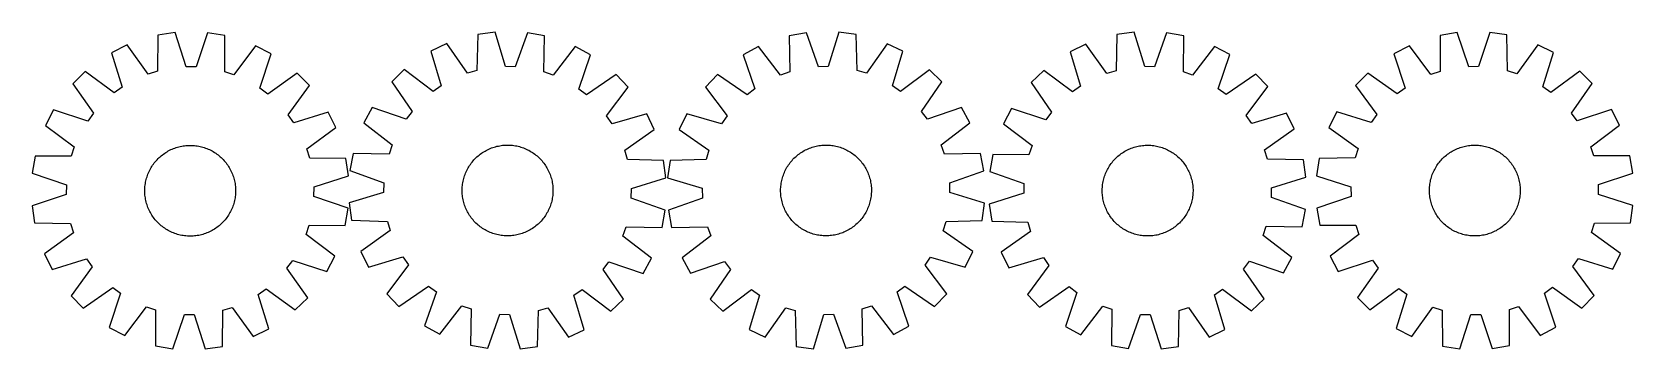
# Model space of a CAD drawing. Header units: millimetres. Extents: x 7 to 1417, y 7 to 286.
import ezdxf

# ---------------------------------------------------------------- set-up
doc = ezdxf.new("R2010")
doc.units = ezdxf.units.MM
doc.layers.add('CUT', color=7, linetype='CONTINUOUS', true_color=0x000000)

msp = doc.modelspace()

# ---------------------------------------------------------------- linework, layer by layer
at = {"layer": 'CUT'}
for p, q in [((117.549877, 282.979959), (117.126542, 251.218417)), ((132.764835, 285.268101), (117.549877, 282.979959)), ((142.511258, 255.035966), (132.764835, 285.268101)), ((161.302813, 285.0452), (151.08534, 254.968997)), ((176.480173, 282.519672), (161.302813, 285.0452)), ((176.407328, 250.755393), (176.480173, 282.519672)), ((399.317039, 283.655524), (398.40555, 251.904241)), ((414.565371, 285.709528), (399.317039, 283.655524)), ((423.845947, 255.331154), (414.565371, 285.709528)), ((443.09655, 285.047999), (432.417987, 255.132401)), ((458.233298, 282.28948), (443.09655, 285.047999)), ((457.672216, 250.530073), (458.233298, 282.28948)), ((688.88394, 285.071337), (673.744367, 282.328367)), ((673.744367, 282.328367), (674.272826, 250.568401)), ((699.53177, 255.144785), (688.88394, 285.071337)), ((717.415784, 285.703559), (708.104009, 255.334733)), ((732.661998, 283.633893), (717.415784, 285.703559)), ((733.540872, 251.881691), (732.661998, 283.633893)), ((962.547058, 283.387086), (961.81601, 251.631136)), ((977.783471, 285.527706), (962.547058, 283.387086)), ((987.236523, 255.202559), (977.783471, 285.527706)), ((1006.317949, 285.028316), (995.809554, 255.05252)), ((1021.470127, 282.355856), (1006.317949, 285.028316)), ((1021.089528, 250.593774), (1021.470127, 282.355856)), ((1262.487262, 285.199624), (1247.311323, 282.665574)), ((1247.311323, 282.665574), (1247.402006, 250.90134)), ((1272.721623, 255.129164), (1262.487262, 285.199624)), ((1291.02511, 285.438552), (1281.295667, 255.200948)), ((1306.24135, 283.158954), (1291.02511, 285.438552)), ((1306.682523, 251.397655), (1306.24135, 283.158954)), ((90.339768, 274.37323), (76.576558, 267.495397)), ((108.95141, 248.632571), (90.339768, 274.37323)), ((203.552521, 273.488961), (184.54107, 248.042164)), ((217.206617, 266.396979), (203.552521, 273.488961)), ((371.977851, 275.468056), (358.110549, 268.802588)), ((358.110549, 268.802588), (367.055357, 238.323658)), ((390.191638, 249.44436), (371.977851, 275.468056)), ((485.163638, 272.843709), (465.763292, 247.692142)), ((498.707111, 265.54269), (485.163638, 272.843709)), ((646.804339, 272.910263), (633.253374, 265.623159)), ((666.178839, 247.738782), (646.804339, 272.910263)), ((759.992761, 275.418347), (741.752254, 249.413374)), ((773.85321, 268.738639), (759.992761, 275.418347)), ((764.877099, 238.268913), (773.85321, 268.738639)), ((935.254837, 275.044395), (921.425634, 268.300234)), ((921.425634, 268.300234), (930.543495, 237.872625)), ((953.616209, 249.12462), (935.254837, 275.044395)), ((1048.453709, 273.06327), (1029.1966, 247.801866)), ((1062.038451, 265.839329), (1048.453709, 273.06327)), ((1220.24405, 273.61966), (1206.593939, 266.520011)), ((1239.269789, 248.183544), (1220.24405, 273.61966)), ((1333.456289, 274.567509), (1314.859105, 248.816402)), ((1347.223359, 267.697405), (1333.456289, 274.567509)), ((76.576558, 267.495397), (85.988798, 237.157558)), ((151.08534, 254.968997), (142.511258, 255.035966)), ((207.321636, 236.209864), (217.206617, 266.396979)), ((432.417987, 255.132401), (423.845947, 255.331154)), ((488.359294, 235.511082), (498.707111, 265.54269)), ((633.253374, 265.623159), (643.570337, 235.580939)), ((708.104009, 255.334733), (699.53177, 255.144785)), ((995.809554, 255.05252), (987.236523, 255.202559)), ((1051.861456, 235.749405), (1062.038451, 265.839329)), ((1206.593939, 266.520011), (1216.495871, 236.338453)), ((1281.295667, 255.200948), (1272.721623, 255.129164)), ((1337.828158, 237.354285), (1347.223359, 267.697405)), ((53.357831, 250.901526), (42.393608, 240.107252)), ((42.393608, 240.107252), (60.720088, 214.162794)), ((79.012856, 232.172018), (53.357831, 250.901526)), ((117.126542, 251.218417), (108.95141, 248.632571)), ((184.54107, 248.042164), (176.407328, 250.755393)), ((240.163308, 249.442446), (214.21885, 231.115966)), ((250.957582, 238.478223), (240.163308, 249.442446)), ((334.639503, 252.56757), (323.510657, 241.943101)), ((323.510657, 241.943101), (341.436183, 215.720014)), ((360.003607, 233.445934), (334.639503, 252.56757)), ((398.40555, 251.904241), (390.191638, 249.44436)), ((465.763292, 247.692142), (457.672216, 250.530073)), ((521.400483, 248.237295), (495.177396, 230.311769)), ((532.024952, 237.108449), (521.400483, 248.237295)), ((610.542238, 248.341084), (599.906343, 237.223157)), ((636.746898, 230.388632), (610.542238, 248.341084)), ((674.272826, 250.568401), (666.178839, 247.738782)), ((741.752254, 249.413374), (733.540872, 251.881691)), ((797.307568, 252.47952), (771.923835, 233.383948)), ((790.473042, 215.638965), (808.425494, 241.843625)), ((808.425494, 241.843625), (797.307568, 252.47952)), ((898.047223, 251.932103), (886.978931, 241.244566)), ((886.978931, 241.244566), (905.053179, 215.123764)), ((923.519577, 232.954908), (898.047223, 251.932103)), ((961.81601, 251.631136), (953.616209, 249.12462)), ((1029.1966, 247.801866), (1021.089528, 250.593774)), ((1084.829794, 248.663169), (1058.708993, 230.58892)), ((1095.517332, 237.594876), (1084.829794, 248.663169)), ((1183.646773, 249.552589), (1172.858658, 238.582306)), ((1209.601519, 231.240682), (1183.646773, 249.552589)), ((1247.402006, 250.90134), (1239.269789, 248.183544)), ((1314.859105, 248.816402), (1306.682523, 251.397655)), ((1370.451401, 251.116576), (1344.806899, 232.372664)), ((1363.109777, 214.373715), (1381.421684, 240.328461)), ((1381.421684, 240.328461), (1370.451401, 251.116576)), ((85.988798, 237.157558), (79.012856, 232.172018)), ((214.21885, 231.115966), (207.321636, 236.209864)), ((232.228074, 212.823198), (250.957582, 238.478223)), ((367.055357, 238.323658), (360.003607, 233.445934)), ((495.177396, 230.311769), (488.359294, 235.511082)), ((512.903316, 211.744345), (532.024952, 237.108449)), ((599.906343, 237.223157), (619.001916, 211.839425)), ((643.570337, 235.580939), (636.746898, 230.388632)), ((771.923835, 233.383948), (764.877099, 238.268913)), ((930.543495, 237.872625), (923.519577, 232.954908)), ((1058.708993, 230.58892), (1051.861456, 235.749405)), ((1076.540136, 212.122522), (1095.517332, 237.594876)), ((1172.858658, 238.582306), (1191.60257, 212.937803)), ((1216.495871, 236.338453), (1209.601519, 231.240682)), ((1344.806899, 232.372664), (1337.828158, 237.354285)), ((25.439075, 217.150561), (18.347093, 203.496465)), ((55.62619, 207.265579), (25.439075, 217.150561)), ((60.720088, 214.162794), (55.62619, 207.265579)), ((237.213614, 205.847256), (232.228074, 212.823198)), ((267.551453, 215.259496), (237.213614, 205.847256)), ((274.429287, 201.496286), (267.551453, 215.259496)), ((306.205262, 219.249729), (298.904243, 205.706256)), ((336.236869, 208.901912), (306.205262, 219.249729)), ((341.436183, 215.720014), (336.236869, 208.901912)), ((517.78104, 204.692595), (512.903316, 211.744345)), ((548.25997, 213.637403), (517.78104, 204.692595)), ((554.925438, 199.770101), (548.25997, 213.637403)), ((583.647225, 213.768799), (576.967516, 199.908351)), ((614.116951, 204.792689), (583.647225, 213.768799)), ((619.001916, 211.839425), (614.116951, 204.792689)), ((795.665349, 208.815526), (790.473042, 215.638965)), ((825.70757, 219.13249), (795.665349, 208.815526)), ((832.994674, 205.581525), (825.70757, 219.13249)), ((869.80277, 218.453223), (862.578829, 204.86848)), ((899.892694, 208.276227), (869.80277, 218.453223)), ((905.053179, 215.123764), (899.892694, 208.276227)), ((1081.457853, 205.098604), (1076.540136, 212.122522)), ((1111.885462, 214.216465), (1081.457853, 205.098604)), ((1118.629624, 200.387262), (1111.885462, 214.216465)), ((1156.277829, 215.354264), (1149.407726, 201.587193)), ((1186.620949, 205.959062), (1156.277829, 215.354264)), ((1191.60257, 212.937803), (1186.620949, 205.959062)), ((1368.207548, 207.479363), (1363.109777, 214.373715)), ((1398.389107, 217.381296), (1368.207548, 207.479363)), ((1405.488755, 203.731184), (1398.389107, 217.381296)), ((18.347093, 203.496465), (43.79389, 184.485013)), ((248.688628, 182.884644), (274.429287, 201.496286)), ((298.904243, 205.706256), (324.05581, 186.30591)), ((528.901743, 181.556314), (554.925438, 199.770101)), ((576.967516, 199.908351), (602.972489, 181.667843)), ((807.823192, 186.207024), (832.994674, 205.581525)), ((862.578829, 204.86848), (887.840233, 185.611372)), ((1092.709848, 182.02589), (1118.629624, 200.387262)), ((1149.407726, 201.587193), (1175.158833, 182.99001)), ((1380.052639, 184.705445), (1405.488755, 203.731184)), ((43.79389, 184.485013), (41.080661, 176.351271)), ((131.219457, 183.080418), (132.394903, 183.524641)), ((132.394903, 183.524641), (133.583722, 183.931722)), ((133.583722, 183.931722), (134.784742, 184.301261)), ((134.784742, 184.301261), (135.996776, 184.632893)), ((135.996776, 184.632893), (137.218629, 184.92629)), ((137.218629, 184.92629), (138.449095, 185.181163)), ((138.449095, 185.181163), (139.68696, 185.39726)), ((139.68696, 185.39726), (140.931001, 185.574369)), ((140.931001, 185.574369), (142.179992, 185.712314)), ((142.179992, 185.712314), (143.4327, 185.810959)), ((143.4327, 185.810959), (144.687888, 185.870207)), ((144.687888, 185.870207), (145.944317, 185.889999)), ((145.944317, 185.889999), (147.200748, 185.870316)), ((147.200748, 185.870316), (148.455941, 185.811177)), ((148.455941, 185.811177), (149.708657, 185.712641)), ((149.708657, 185.712641), (150.95766, 185.574805)), ((150.95766, 185.574805), (152.201717, 185.397804)), ((152.201717, 185.397804), (153.4396, 185.181814)), ((153.4396, 185.181814), (154.670089, 184.927048)), ((154.670089, 184.927048), (155.891967, 184.633757)), ((155.891967, 184.633757), (157.10403, 184.302231)), ((157.10403, 184.302231), (158.305082, 183.932796)), ((158.305082, 183.932796), (159.493937, 183.525818)), ((159.493937, 183.525818), (160.669421, 183.081698)), ((324.05581, 186.30591), (321.217879, 178.214834)), ((410.281291, 183.094648), (411.449459, 183.557672)), ((411.449459, 183.557672), (412.631594, 183.983774)), ((412.631594, 183.983774), (413.82653, 184.372534)), ((413.82653, 184.372534), (415.033088, 184.723569)), ((415.033088, 184.723569), (416.250077, 185.036531)), ((416.250077, 185.036531), (417.476295, 185.311113)), ((417.476295, 185.311113), (418.710533, 185.547042)), ((418.710533, 185.547042), (419.951573, 185.744087)), ((419.951573, 185.744087), (421.19819, 185.902053)), ((421.19819, 185.902053), (422.449154, 186.020783)), ((422.449154, 186.020783), (423.70323, 186.100161)), ((423.70323, 186.100161), (424.95918, 186.140109)), ((424.95918, 186.140109), (426.215765, 186.140586)), ((426.215765, 186.140586), (427.471745, 186.101593)), ((427.471745, 186.101593), (428.725881, 186.023168)), ((428.725881, 186.023168), (429.976934, 185.905388)), ((429.976934, 185.905388), (431.223671, 185.74837)), ((431.223671, 185.74837), (432.46486, 185.552268)), ((432.46486, 185.552268), (433.699278, 185.317276)), ((433.699278, 185.317276), (434.925704, 185.043626)), ((434.925704, 185.043626), (436.14293, 184.731589)), ((436.14293, 184.731589), (437.349755, 184.381471)), ((437.349755, 184.381471), (438.544986, 183.993619)), ((438.544986, 183.993619), (439.727444, 183.568415)), ((439.727444, 183.568415), (440.895964, 183.106279)), ((691.5625, 183.362468), (692.73859, 183.804985)), ((692.73859, 183.804985), (693.927998, 184.210342)), ((693.927998, 184.210342), (695.129552, 184.578138)), ((695.129552, 184.578138), (696.342067, 184.908012)), ((696.342067, 184.908012), (697.564344, 185.199636)), ((697.564344, 185.199636), (698.795178, 185.452724)), ((698.795178, 185.452724), (700.033355, 185.667026)), ((700.033355, 185.667026), (701.277652, 185.842329)), ((701.277652, 185.842329), (702.526842, 185.978462)), ((702.526842, 185.978462), (703.779691, 186.07529)), ((703.779691, 186.07529), (705.034964, 186.132717)), ((705.034964, 186.132717), (706.29142, 186.150687)), ((706.29142, 186.150687), (707.547822, 186.129181)), ((707.547822, 186.129181), (708.802928, 186.068222)), ((708.802928, 186.068222), (710.055499, 185.967869)), ((710.055499, 185.967869), (711.304301, 185.828221)), ((711.304301, 185.828221), (712.5481, 185.649416)), ((712.5481, 185.649416), (713.785669, 185.431631)), ((713.785669, 185.431631), (715.015786, 185.17508)), ((715.015786, 185.17508), (716.237238, 184.880017)), ((716.237238, 184.880017), (717.448819, 184.546733)), ((717.448819, 184.546733), (718.649333, 184.175557)), ((718.649333, 184.175557), (719.837596, 183.766855)), ((719.837596, 183.766855), (721.012436, 183.32103)), ((810.652811, 178.113037), (807.823192, 186.207024)), ((887.840233, 185.611372), (885.048325, 177.504299)), ((975.248088, 183.359793), (976.427783, 183.792605)), ((976.427783, 183.792605), (977.62049, 184.18815)), ((977.62049, 184.18815), (978.825034, 184.546035)), ((978.825034, 184.546035), (980.040225, 184.865908)), ((980.040225, 184.865908), (981.264863, 185.147453)), ((981.264863, 185.147453), (982.497741, 185.390392)), ((982.497741, 185.390392), (983.737641, 185.594486)), ((983.737641, 185.594486), (984.98334, 185.759533)), ((984.98334, 185.759533), (986.233609, 185.88537)), ((986.233609, 185.88537), (987.487213, 185.971873)), ((987.487213, 185.971873), (988.742916, 186.018957)), ((988.742916, 186.018957), (989.999478, 186.026575)), ((989.999478, 186.026575), (991.25566, 185.994719)), ((991.25566, 185.994719), (992.510221, 185.923422)), ((992.510221, 185.923422), (993.761923, 185.812753)), ((993.761923, 185.812753), (995.009532, 185.662822)), ((995.009532, 185.662822), (996.251816, 185.473776)), ((996.251816, 185.473776), (997.487548, 185.245803)), ((997.487548, 185.245803), (998.71551, 184.979127)), ((998.71551, 184.979127), (999.93449, 184.674011)), ((999.93449, 184.674011), (1001.143284, 184.330757)), ((1001.143284, 184.330757), (1002.3407, 183.949703)), ((1002.3407, 183.949703), (1003.525556, 183.531225)), ((1003.525556, 183.531225), (1004.696682, 183.075737)), ((1262.595682, 183.000314), (1263.763785, 183.4635)), ((1263.763785, 183.4635), (1264.945862, 183.889765)), ((1264.945862, 183.889765), (1266.140744, 184.278691)), ((1266.140744, 184.278691), (1267.347253, 184.629892)), ((1267.347253, 184.629892), (1268.564199, 184.943023)), ((1268.564199, 184.943023), (1269.790379, 185.217774)), ((1269.790379, 185.217774), (1271.024585, 185.453874)), ((1271.024585, 185.453874), (1272.265598, 185.65109)), ((1272.265598, 185.65109), (1273.512193, 185.809228)), ((1273.512193, 185.809228), (1274.76314, 185.928131)), ((1274.76314, 185.928131), (1276.017205, 186.007683)), ((1276.017205, 186.007683), (1277.273149, 186.047804)), ((1277.273149, 186.047804), (1278.529734, 186.048455)), ((1278.529734, 186.048455), (1279.78572, 186.009635)), ((1279.78572, 186.009635), (1281.039867, 185.931383)), ((1281.039867, 185.931383), (1282.290936, 185.813777)), ((1282.290936, 185.813777), (1283.537695, 185.656931)), ((1283.537695, 185.656931), (1284.778911, 185.461)), ((1284.778911, 185.461), (1286.013361, 185.226179)), ((1286.013361, 185.226179), (1287.239825, 184.952699)), ((1287.239825, 184.952699), (1288.457094, 184.64083)), ((1288.457094, 184.64083), (1289.663967, 184.290879)), ((1289.663967, 184.290879), (1290.859252, 183.903192)), ((1290.859252, 183.903192), (1292.041769, 183.478151)), ((1292.041769, 183.478151), (1293.210352, 183.016177)), ((1382.770436, 176.573228), (1380.052639, 184.705445)), ((9.316382, 176.424116), (6.790854, 161.246756)), ((41.080661, 176.351271), (9.316382, 176.424116)), ((112.861855, 168.371896), (113.584354, 169.400003)), ((113.584354, 169.400003), (114.338789, 170.404908)), ((114.338789, 170.404908), (115.124418, 171.385619)), ((115.124418, 171.385619), (115.940463, 172.34117)), ((115.940463, 172.34117), (116.78612, 173.270616)), ((116.78612, 173.270616), (117.660555, 174.173041)), ((117.660555, 174.173041), (118.562904, 175.047554)), ((118.562904, 175.047554), (119.492277, 175.893292)), ((119.492277, 175.893292), (120.447756, 176.709421)), ((120.447756, 176.709421), (121.4284, 177.495134)), ((121.4284, 177.495134), (122.433239, 178.249657)), ((122.433239, 178.249657), (123.461283, 178.972245)), ((123.461283, 178.972245), (124.511516, 179.662185)), ((124.511516, 179.662185), (125.582903, 180.318795)), ((125.582903, 180.318795), (126.674385, 180.941429)), ((126.674385, 180.941429), (127.784887, 181.529471)), ((127.784887, 181.529471), (128.913311, 182.082341)), ((128.913311, 182.082341), (130.058544, 182.599494)), ((130.058544, 182.599494), (131.219457, 183.080418)), ((160.669421, 183.081698), (161.830376, 182.600874)), ((161.830376, 182.600874), (162.975654, 182.083821)), ((162.975654, 182.083821), (164.104127, 181.531049)), ((164.104127, 181.531049), (165.214679, 180.943103)), ((165.214679, 180.943103), (166.306216, 180.320565)), ((166.306216, 180.320565), (167.377659, 179.664047)), ((167.377659, 179.664047), (168.427953, 178.974199)), ((168.427953, 178.974199), (169.456059, 178.2517)), ((169.456059, 178.2517), (170.460964, 177.497264)), ((170.460964, 177.497264), (171.441676, 176.711636)), ((171.441676, 176.711636), (172.397226, 175.895591)), ((172.397226, 175.895591), (173.326672, 175.049934)), ((173.326672, 175.049934), (174.229097, 174.175499)), ((174.229097, 174.175499), (175.10361, 173.27315)), ((175.10361, 173.27315), (175.949349, 172.343777)), ((175.949349, 172.343777), (176.765477, 171.388297)), ((176.765477, 171.388297), (177.55119, 170.407654)), ((177.55119, 170.407654), (178.305713, 169.402815)), ((178.305713, 169.402815), (179.028301, 168.374771)), ((251.274473, 174.709512), (248.688628, 182.884644)), ((283.036015, 174.286177), (251.274473, 174.709512)), ((285.324158, 159.071218), (283.036015, 174.286177)), ((289.458472, 178.775915), (286.699953, 163.639168)), ((321.217879, 178.214834), (289.458472, 178.775915)), ((392.867943, 169.13306), (393.606159, 170.14994)), ((393.606159, 170.14994), (394.375952, 171.14313)), ((394.375952, 171.14313), (395.176561, 172.111649)), ((395.176561, 172.111649), (396.007198, 173.054544)), ((396.007198, 173.054544), (396.867042, 173.970882)), ((396.867042, 173.970882), (397.755244, 174.859759)), ((397.755244, 174.859759), (398.670929, 175.720299)), ((398.670929, 175.720299), (399.613192, 176.551652)), ((399.613192, 176.551652), (400.581103, 177.352997)), ((400.581103, 177.352997), (401.573707, 178.123545)), ((401.573707, 178.123545), (402.590026, 178.862533)), ((402.590026, 178.862533), (403.629055, 179.569234)), ((403.629055, 179.569234), (404.689769, 180.242949)), ((404.689769, 180.242949), (405.771122, 180.883014)), ((405.771122, 180.883014), (406.872046, 181.488797)), ((406.872046, 181.488797), (407.991455, 182.0597)), ((407.991455, 182.0597), (409.128244, 182.59516)), ((409.128244, 182.59516), (410.281291, 183.094648)), ((440.895964, 183.106279), (442.04939, 182.607667)), ((442.04939, 182.607667), (443.186586, 182.073071)), ((443.186586, 182.073071), (444.306428, 181.503018)), ((444.306428, 181.503018), (445.407812, 180.898072)), ((445.407812, 180.898072), (446.489651, 180.258829)), ((446.489651, 180.258829), (447.550877, 179.58592)), ((447.550877, 179.58592), (448.590443, 178.880009)), ((448.590443, 178.880009), (449.607322, 178.141793)), ((449.607322, 178.141793), (450.600512, 177.372)), ((450.600512, 177.372), (451.569032, 176.571391)), ((451.569032, 176.571391), (452.511926, 175.740754)), ((452.511926, 175.740754), (453.428264, 174.88091)), ((453.428264, 174.88091), (454.317141, 173.992708)), ((454.317141, 173.992708), (455.177681, 173.077023)), ((455.177681, 173.077023), (456.009034, 172.13476)), ((456.009034, 172.13476), (456.81038, 171.166849)), ((456.81038, 171.166849), (457.580927, 170.174245)), ((457.580927, 170.174245), (458.319915, 169.157926)), ((531.361623, 173.342402), (528.901743, 181.556314)), ((563.112906, 172.430913), (531.361623, 173.342402)), ((565.166911, 157.182581), (563.112906, 172.430913)), ((568.751971, 172.577587), (566.682304, 157.331374)), ((600.504173, 173.456462), (568.751971, 172.577587)), ((602.972489, 181.667843), (600.504173, 173.456462)), ((673.183583, 168.68059), (673.907572, 169.707647)), ((673.907572, 169.707647), (674.663464, 170.711457)), ((674.663464, 170.711457), (675.450514, 171.691028)), ((675.450514, 171.691028), (676.267945, 172.645394)), ((676.267945, 172.645394), (677.114949, 173.573612)), ((677.114949, 173.573612), (677.990692, 174.474768)), ((677.990692, 174.474768), (678.894309, 175.347971)), ((678.894309, 175.347971), (679.824907, 176.19236)), ((679.824907, 176.19236), (680.78157, 177.007102)), ((680.78157, 177.007102), (681.763352, 177.791392)), ((681.763352, 177.791392), (682.769284, 178.544457)), ((682.769284, 178.544457), (683.798375, 179.265553)), ((683.798375, 179.265553), (684.849608, 179.953968)), ((684.849608, 179.953968), (685.921946, 180.609024)), ((685.921946, 180.609024), (687.014331, 181.230074)), ((687.014331, 181.230074), (688.125684, 181.816504)), ((688.125684, 181.816504), (689.254909, 182.367737)), ((689.254909, 182.367737), (690.400891, 182.883228)), ((690.400891, 182.883228), (691.5625, 183.362468)), ((721.012436, 183.32103), (722.172691, 182.838522)), ((722.172691, 182.838522), (723.317219, 182.319808)), ((723.317219, 182.319808), (724.444888, 181.7654)), ((724.444888, 181.7654), (725.554586, 181.175844)), ((725.554586, 181.175844), (726.645219, 180.551723)), ((726.645219, 180.551723), (727.715709, 179.893652)), ((727.715709, 179.893652), (728.765001, 179.202281)), ((728.765001, 179.202281), (729.792058, 178.478292)), ((729.792058, 178.478292), (730.795868, 177.722399)), ((730.795868, 177.722399), (731.775438, 176.935349)), ((731.775438, 176.935349), (732.729804, 176.117919)), ((732.729804, 176.117919), (733.658023, 175.270914)), ((733.658023, 175.270914), (734.559179, 174.395171)), ((734.559179, 174.395171), (735.432382, 173.491555)), ((735.432382, 173.491555), (736.276771, 172.560956)), ((736.276771, 172.560956), (737.091513, 171.604294)), ((737.091513, 171.604294), (737.875803, 170.622512)), ((737.875803, 170.622512), (738.628867, 169.616579)), ((738.628867, 169.616579), (739.349963, 168.587488)), ((842.412778, 178.641496), (810.652811, 178.113037)), ((845.155747, 163.501923), (842.412778, 178.641496)), ((853.286243, 177.884899), (850.613783, 162.732721)), ((885.048325, 177.504299), (853.286243, 177.884899)), ((956.74884, 168.829824), (957.481265, 169.850882)), ((957.481265, 169.850882), (958.245402, 170.84843)), ((958.245402, 170.84843), (959.040495, 171.821484)), ((959.040495, 171.821484), (959.86576, 172.769083)), ((959.86576, 172.769083), (960.720383, 173.690293)), ((960.720383, 173.690293), (961.60352, 174.584203)), ((961.60352, 174.584203), (962.5143, 175.449932)), ((962.5143, 175.449932), (963.451823, 176.286626)), ((963.451823, 176.286626), (964.415165, 177.093459)), ((964.415165, 177.093459), (965.403375, 177.869634)), ((965.403375, 177.869634), (966.415478, 178.614386)), ((966.415478, 178.614386), (967.450474, 179.326979)), ((967.450474, 179.326979), (968.507343, 180.006711)), ((968.507343, 180.006711), (969.585041, 180.65291)), ((969.585041, 180.65291), (970.682505, 181.26494)), ((970.682505, 181.26494), (971.798652, 181.842195)), ((971.798652, 181.842195), (972.93238, 182.384106)), ((972.93238, 182.384106), (974.08257, 182.890138)), ((974.08257, 182.890138), (975.248088, 183.359793)), ((1004.696682, 183.075737), (1005.852924, 182.583687)), ((1005.852924, 182.583687), (1006.993139, 182.055562)), ((1006.993139, 182.055562), (1008.116202, 181.491882)), ((1008.116202, 181.491882), (1009.221006, 180.893204)), ((1009.221006, 180.893204), (1010.30646, 180.260119)), ((1010.30646, 180.260119), (1011.371493, 179.593251)), ((1011.371493, 179.593251), (1012.415053, 178.893259)), ((1012.415053, 178.893259), (1013.436111, 178.160834)), ((1013.436111, 178.160834), (1014.433659, 177.396697)), ((1014.433659, 177.396697), (1015.406713, 176.601604)), ((1015.406713, 176.601604), (1016.354312, 175.776339)), ((1016.354312, 175.776339), (1017.275521, 174.921716)), ((1017.275521, 174.921716), (1018.169431, 174.038579)), ((1018.169431, 174.038579), (1019.035161, 173.127799)), ((1019.035161, 173.127799), (1019.871855, 172.190276)), ((1019.871855, 172.190276), (1020.678687, 171.226934)), ((1020.678687, 171.226934), (1021.454862, 170.238724)), ((1021.454862, 170.238724), (1022.199614, 169.226621)), ((1095.216365, 173.826089), (1092.709848, 182.02589)), ((1126.972314, 173.095041), (1095.216365, 173.826089)), ((1129.112934, 157.858628), (1126.972314, 173.095041)), ((1140.81628, 174.372255), (1138.536682, 159.156014)), ((1172.577579, 174.813427), (1140.81628, 174.372255)), ((1175.158833, 182.99001), (1172.577579, 174.813427)), ((1245.184263, 169.03632), (1245.922339, 170.053301)), ((1245.922339, 170.053301), (1246.691994, 171.046597)), ((1246.691994, 171.046597), (1247.49247, 172.015228)), ((1247.49247, 172.015228), (1248.322976, 172.958237)), ((1248.322976, 172.958237), (1249.182694, 173.874694)), ((1249.182694, 173.874694), (1250.070773, 174.763694)), ((1250.070773, 174.763694), (1250.986339, 175.624361)), ((1250.986339, 175.624361), (1251.928487, 176.455844)), ((1251.928487, 176.455844), (1252.896287, 177.257323)), ((1252.896287, 177.257323), (1253.888785, 178.028007)), ((1253.888785, 178.028007), (1254.905001, 178.767136)), ((1254.905001, 178.767136), (1255.943933, 179.473981)), ((1255.943933, 179.473981), (1257.004554, 180.147842)), ((1257.004554, 180.147842), (1258.085818, 180.788057)), ((1258.085818, 180.788057), (1259.186658, 181.393992)), ((1259.186658, 181.393992), (1260.305988, 181.96505)), ((1260.305988, 181.96505), (1261.442703, 182.500667)), ((1261.442703, 182.500667), (1262.595682, 183.000314)), ((1293.210352, 183.016177), (1294.363848, 182.517724)), ((1294.363848, 182.517724), (1295.501117, 181.983286)), ((1295.501117, 181.983286), (1296.621038, 181.413388)), ((1296.621038, 181.413388), (1297.722506, 180.808594)), ((1297.722506, 180.808594), (1298.804433, 180.1695)), ((1298.804433, 180.1695), (1299.865752, 179.496738)), ((1299.865752, 179.496738), (1300.905415, 178.790971)), ((1300.905415, 178.790971), (1301.922397, 178.052895)), ((1301.922397, 178.052895), (1302.915693, 177.28324)), ((1302.915693, 177.28324), (1303.884323, 176.482764)), ((1303.884323, 176.482764), (1304.827333, 175.652258)), ((1304.827333, 175.652258), (1305.743789, 174.792541)), ((1305.743789, 174.792541), (1306.63279, 173.904461)), ((1306.63279, 173.904461), (1307.493456, 172.988895)), ((1307.493456, 172.988895), (1308.324939, 172.046748)), ((1308.324939, 172.046748), (1309.126418, 171.078947)), ((1309.126418, 171.078947), (1309.897103, 170.086449)), ((1309.897103, 170.086449), (1310.636232, 169.070233)), ((1414.534669, 176.663911), (1382.770436, 176.573228)), ((1417.06872, 161.487972), (1414.534669, 176.663911)), ((6.790854, 161.246756), (36.867057, 151.029284)), ((106.909006, 154.614032), (107.202296, 155.835911)), ((107.202296, 155.835911), (107.533823, 157.047974)), ((107.533823, 157.047974), (107.903257, 158.249026)), ((107.903257, 158.249026), (108.310236, 159.43788)), ((108.310236, 159.43788), (108.754356, 160.613365)), ((108.754356, 160.613365), (109.23518, 161.774319)), ((109.23518, 161.774319), (109.752233, 162.919598)), ((109.752233, 162.919598), (110.305005, 164.04807)), ((110.305005, 164.04807), (110.892951, 165.158623)), ((110.892951, 165.158623), (111.515489, 166.250159)), ((111.515489, 166.250159), (112.172007, 167.321603)), ((112.172007, 167.321603), (112.861855, 168.371896)), ((179.028301, 168.374771), (179.718241, 167.324538)), ((179.718241, 167.324538), (180.374851, 166.253151)), ((180.374851, 166.253151), (180.997485, 165.161669)), ((180.997485, 165.161669), (181.585527, 164.051167)), ((181.585527, 164.051167), (182.138397, 162.922743)), ((182.138397, 162.922743), (182.65555, 161.777509)), ((182.65555, 161.777509), (183.136475, 160.616597)), ((183.136475, 160.616597), (183.580697, 159.441151)), ((183.580697, 159.441151), (183.987779, 158.252331)), ((183.987779, 158.252331), (184.357318, 157.051312)), ((184.357318, 157.051312), (184.688949, 155.839278)), ((184.688949, 155.839278), (184.982346, 154.617425)), ((255.092022, 149.324796), (285.324158, 159.071218)), ((286.699953, 163.639168), (316.615551, 152.960605)), ((386.430676, 154.241895), (386.704326, 155.468322)), ((386.704326, 155.468322), (387.016363, 156.685548)), ((387.016363, 156.685548), (387.366481, 157.892372)), ((387.366481, 157.892372), (387.754333, 159.087604)), ((387.754333, 159.087604), (388.179537, 160.270062)), ((388.179537, 160.270062), (388.641673, 161.438581)), ((388.641673, 161.438581), (389.140285, 162.592008)), ((389.140285, 162.592008), (389.674881, 163.729204)), ((389.674881, 163.729204), (390.244934, 164.849046)), ((390.244934, 164.849046), (390.84988, 165.95043)), ((390.84988, 165.95043), (391.489123, 167.032269)), ((391.489123, 167.032269), (392.162032, 168.093495)), ((392.162032, 168.093495), (392.867943, 169.13306)), ((458.319915, 169.157926), (459.026616, 168.118897)), ((459.026616, 168.118897), (459.700331, 167.058183)), ((459.700331, 167.058183), (460.340396, 165.97683)), ((460.340396, 165.97683), (460.946179, 164.875906)), ((460.946179, 164.875906), (461.517082, 163.756497)), ((461.517082, 163.756497), (462.052542, 162.619708)), ((462.052542, 162.619708), (462.55203, 161.466661)), ((462.55203, 161.466661), (463.015054, 160.298493)), ((463.015054, 160.298493), (463.441156, 159.116358)), ((463.441156, 159.116358), (463.829917, 157.921422)), ((463.829917, 157.921422), (464.180951, 156.714864)), ((464.180951, 156.714864), (464.493914, 155.497875)), ((464.493914, 155.497875), (464.768495, 154.271657)), ((534.788536, 147.902005), (565.166911, 157.182581)), ((566.682304, 157.331374), (597.05113, 148.019599)), ((667.210783, 154.931375), (667.505846, 156.152827)), ((667.505846, 156.152827), (667.83913, 157.364408)), ((667.83913, 157.364408), (668.210307, 158.564923)), ((668.210307, 158.564923), (668.619009, 159.753186)), ((668.619009, 159.753186), (669.064834, 160.928025)), ((669.064834, 160.928025), (669.547341, 162.088281)), ((669.547341, 162.088281), (670.066055, 163.232808)), ((670.066055, 163.232808), (670.620463, 164.360477)), ((670.620463, 164.360477), (671.210019, 165.470176)), ((671.210019, 165.470176), (671.834141, 166.560808)), ((671.834141, 166.560808), (672.492212, 167.631299)), ((672.492212, 167.631299), (673.183583, 168.68059)), ((739.349963, 168.587488), (740.038379, 167.536255)), ((740.038379, 167.536255), (740.693435, 166.463917)), ((740.693435, 166.463917), (741.314484, 165.371533)), ((741.314484, 165.371533), (741.900915, 164.26018)), ((741.900915, 164.26018), (742.452148, 163.130954)), ((742.452148, 163.130954), (742.967639, 161.984972)), ((742.967639, 161.984972), (743.446879, 160.823363)), ((743.446879, 160.823363), (743.889396, 159.647274)), ((743.889396, 159.647274), (744.294753, 158.457865)), ((744.294753, 158.457865), (744.662549, 157.256311)), ((744.662549, 157.256311), (744.992422, 156.043797)), ((744.992422, 156.043797), (745.284047, 154.82152)), ((815.229196, 152.854094), (845.155747, 163.501923)), ((850.613783, 162.732721), (880.589579, 152.224325)), ((950.662972, 155.130282), (950.968088, 156.349262)), ((950.968088, 156.349262), (951.311342, 157.558056)), ((951.311342, 157.558056), (951.692396, 158.755472)), ((951.692396, 158.755472), (952.110874, 159.940327)), ((952.110874, 159.940327), (952.566362, 161.111454)), ((952.566362, 161.111454), (953.058412, 162.267695)), ((953.058412, 162.267695), (953.586537, 163.40791)), ((953.586537, 163.40791), (954.150217, 164.530974)), ((954.150217, 164.530974), (954.748895, 165.635778)), ((954.748895, 165.635778), (955.38198, 166.721232)), ((955.38198, 166.721232), (956.048848, 167.786264)), ((956.048848, 167.786264), (956.74884, 168.829824)), ((1022.199614, 169.226621), (1022.912208, 168.191625)), ((1022.912208, 168.191625), (1023.591939, 167.134756)), ((1023.591939, 167.134756), (1024.238139, 166.057058)), ((1024.238139, 166.057058), (1024.850168, 164.959594)), ((1024.850168, 164.959594), (1025.427423, 163.843447)), ((1025.427423, 163.843447), (1025.969334, 162.709719)), ((1025.969334, 162.709719), (1026.475367, 161.559529)), ((1026.475367, 161.559529), (1026.945021, 160.394011)), ((1026.945021, 160.394011), (1027.377834, 159.214316)), ((1027.377834, 159.214316), (1027.773378, 158.021609)), ((1027.773378, 158.021609), (1028.131263, 156.817065)), ((1028.131263, 156.817065), (1028.451136, 155.601875)), ((1028.451136, 155.601875), (1028.732681, 154.377236)), ((1098.787787, 148.405576), (1129.112934, 157.858628)), ((1138.536682, 159.156014), (1168.774286, 149.426571)), ((1238.749055, 154.144265), (1239.022535, 155.37073)), ((1239.022535, 155.37073), (1239.334404, 156.587999)), ((1239.334404, 156.587999), (1239.684355, 157.794871)), ((1239.684355, 157.794871), (1240.072042, 158.990156)), ((1240.072042, 158.990156), (1240.497083, 160.172674)), ((1240.497083, 160.172674), (1240.959057, 161.341257)), ((1240.959057, 161.341257), (1241.45751, 162.494752)), ((1241.45751, 162.494752), (1241.991949, 163.632022)), ((1241.991949, 163.632022), (1242.561846, 164.751943)), ((1242.561846, 164.751943), (1243.16664, 165.853411)), ((1243.16664, 165.853411), (1243.805734, 166.935338)), ((1243.805734, 166.935338), (1244.478496, 167.996657)), ((1244.478496, 167.996657), (1245.184263, 169.03632)), ((1310.636232, 169.070233), (1311.343076, 168.031302)), ((1311.343076, 168.031302), (1312.016938, 166.970681)), ((1312.016938, 166.970681), (1312.657152, 165.889416)), ((1312.657152, 165.889416), (1313.263087, 164.788576)), ((1313.263087, 164.788576), (1313.834145, 163.669246)), ((1313.834145, 163.669246), (1314.369762, 162.532531)), ((1314.369762, 162.532531), (1314.86941, 161.379552)), ((1314.86941, 161.379552), (1315.332595, 160.211449)), ((1315.332595, 160.211449), (1315.758861, 159.029372)), ((1315.758861, 159.029372), (1316.147786, 157.83449)), ((1316.147786, 157.83449), (1316.498987, 156.627981)), ((1316.498987, 156.627981), (1316.812118, 155.411035)), ((1316.812118, 155.411035), (1317.086869, 154.184855)), ((1386.998259, 151.253611), (1417.06872, 161.487972)), ((36.800088, 142.455202), (6.567953, 132.708779)), ((36.867057, 151.029284), (36.800088, 142.455202)), ((105.946055, 145.888261), (105.965738, 147.144692)), ((105.965847, 144.631831), (105.946055, 145.888261)), ((105.965738, 147.144692), (106.024877, 148.399885)), ((106.025095, 143.376643), (105.965847, 144.631831)), ((106.024877, 148.399885), (106.123413, 149.652601)), ((106.12374, 142.123936), (106.025095, 143.376643)), ((106.123413, 149.652601), (106.261249, 150.901604)), ((106.261685, 140.874945), (106.12374, 142.123936)), ((106.261249, 150.901604), (106.43825, 152.145661)), ((106.43825, 152.145661), (106.654239, 153.383544)), ((106.654239, 153.383544), (106.909006, 154.614032)), ((184.982346, 154.617425), (185.237219, 153.386959)), ((185.237219, 153.386959), (185.453317, 152.149094)), ((185.453317, 152.149094), (185.630425, 150.905052)), ((185.630425, 150.905052), (185.76837, 149.656062)), ((185.768697, 142.127396), (185.630861, 140.878394)), ((185.76837, 149.656062), (185.867015, 148.403354)), ((185.867233, 143.380113), (185.768697, 142.127396)), ((185.867015, 148.403354), (185.926263, 147.148166)), ((185.926372, 144.635305), (185.867233, 143.380113)), ((185.926263, 147.148166), (185.946055, 145.891737)), ((185.946055, 145.891737), (185.926372, 144.635305)), ((255.025053, 140.750714), (255.092022, 149.324796)), ((316.416798, 144.388565), (286.038423, 135.107989)), ((316.615551, 152.960605), (316.416798, 144.388565)), ((385.607366, 146.758383), (385.646359, 148.014363)), ((385.607843, 145.501798), (385.607366, 146.758383)), ((385.647791, 144.245847), (385.607843, 145.501798)), ((385.646359, 148.014363), (385.724784, 149.268499)), ((385.727169, 142.991772), (385.647791, 144.245847)), ((385.724784, 149.268499), (385.842564, 150.519552)), ((385.845899, 141.740808), (385.727169, 142.991772)), ((385.842564, 150.519552), (385.999582, 151.766289)), ((386.003865, 140.494191), (385.845899, 141.740808)), ((385.999582, 151.766289), (386.195684, 153.007478)), ((386.195684, 153.007478), (386.430676, 154.241895)), ((464.768495, 154.271657), (465.004425, 153.037419)), ((465.004425, 153.037419), (465.201469, 151.796379)), ((465.201469, 151.796379), (465.359435, 150.549762)), ((465.36277, 141.771017), (465.205752, 140.524281)), ((465.359435, 150.549762), (465.478165, 149.298798)), ((465.48055, 143.022071), (465.36277, 141.771017)), ((465.478165, 149.298798), (465.557543, 148.044722)), ((465.558975, 144.276207), (465.48055, 143.022071)), ((465.557543, 148.044722), (465.597491, 146.788772)), ((465.597968, 145.532187), (465.558975, 144.276207)), ((465.597491, 146.788772), (465.597968, 145.532187)), ((534.589783, 139.329965), (534.788536, 147.902005)), ((597.05113, 148.019599), (597.241078, 139.447359)), ((666.235177, 146.20701), (666.256682, 147.463411)), ((666.253146, 144.950553), (666.235177, 146.20701)), ((666.310573, 143.69528), (666.253146, 144.950553)), ((666.256682, 147.463411), (666.317641, 148.718517)), ((666.407401, 142.442431), (666.310573, 143.69528)), ((666.317641, 148.718517), (666.417995, 149.971089)), ((666.543534, 141.193242), (666.407401, 142.442431)), ((666.417995, 149.971089), (666.557642, 151.21989)), ((666.718838, 139.948944), (666.543534, 141.193242)), ((666.557642, 151.21989), (666.736447, 152.463689)), ((666.736447, 152.463689), (666.954232, 153.701258)), ((666.954232, 153.701258), (667.210783, 154.931375)), ((745.284047, 154.82152), (745.537135, 153.590685)), ((745.537135, 153.590685), (745.751436, 152.352508)), ((745.912632, 141.081562), (745.733827, 139.837764)), ((745.751436, 152.352508), (745.92674, 151.108211)), ((746.052279, 142.330364), (745.912632, 141.081562)), ((745.92674, 151.108211), (746.062873, 149.859022)), ((746.152633, 143.582936), (746.052279, 142.330364)), ((746.062873, 149.859022), (746.159701, 148.606172)), ((746.213592, 144.838042), (746.152633, 143.582936)), ((746.159701, 148.606172), (746.217128, 147.3509)), ((746.235097, 146.094443), (746.213592, 144.838042)), ((746.217128, 147.3509), (746.235097, 146.094443)), ((815.419144, 144.281854), (815.229196, 152.854094)), ((845.78797, 134.970079), (815.419144, 144.281854)), ((880.43954, 143.651294), (850.114393, 134.198243)), ((880.589579, 152.224325), (880.43954, 143.651294)), ((949.615524, 146.41425), (949.64738, 147.670432)), ((949.623142, 145.157688), (949.615524, 146.41425)), ((949.670226, 143.901985), (949.623142, 145.157688)), ((949.64738, 147.670432), (949.718677, 148.924993)), ((949.756729, 142.64838), (949.670226, 143.901985)), ((949.718677, 148.924993), (949.829346, 150.176695)), ((949.882566, 141.398112), (949.756729, 142.64838)), ((949.829346, 150.176695), (949.979277, 151.424304)), ((950.047613, 140.152412), (949.882566, 141.398112)), ((949.979277, 151.424304), (950.168323, 152.666588)), ((950.168323, 152.666588), (950.396296, 153.90232)), ((950.396296, 153.90232), (950.662972, 155.130282)), ((1028.732681, 154.377236), (1028.97562, 153.144358)), ((1028.97562, 153.144358), (1029.179714, 151.904458)), ((1029.179714, 151.904458), (1029.344761, 150.658759)), ((1029.397981, 141.880176), (1029.24805, 140.632567)), ((1029.344761, 150.658759), (1029.470598, 149.40849)), ((1029.50865, 143.131878), (1029.397981, 141.880176)), ((1029.470598, 149.40849), (1029.557101, 148.154886)), ((1029.579948, 144.386439), (1029.50865, 143.131878)), ((1029.557101, 148.154886), (1029.604185, 146.899183)), ((1029.611803, 145.642621), (1029.579948, 144.386439)), ((1029.604185, 146.899183), (1029.611803, 145.642621)), ((1098.637748, 139.832545), (1098.787787, 148.405576)), ((1168.774286, 149.426571), (1168.84607, 140.852528)), ((1237.926779, 146.660639), (1237.965599, 147.916625)), ((1237.92743, 145.404054), (1237.926779, 146.660639)), ((1237.967552, 144.148109), (1237.92743, 145.404054)), ((1237.965599, 147.916625), (1238.043851, 149.170771)), ((1238.047103, 142.894044), (1237.967552, 144.148109)), ((1238.043851, 149.170771), (1238.161458, 150.421841)), ((1238.166006, 141.643097), (1238.047103, 142.894044)), ((1238.161458, 150.421841), (1238.318304, 151.668599)), ((1238.324144, 140.396502), (1238.166006, 141.643097)), ((1238.318304, 151.668599), (1238.514234, 152.909816)), ((1238.514234, 152.909816), (1238.749055, 154.144265)), ((1317.086869, 154.184855), (1317.322969, 152.950649)), ((1317.322969, 152.950649), (1317.520186, 151.709637)), ((1317.520186, 151.709637), (1317.678323, 150.463042)), ((1317.682872, 141.684298), (1317.526026, 140.43754)), ((1317.678323, 150.463042), (1317.797227, 149.212094)), ((1317.800479, 142.935368), (1317.682872, 141.684298)), ((1317.797227, 149.212094), (1317.876778, 147.95803)), ((1317.878731, 144.189514), (1317.800479, 142.935368)), ((1317.876778, 147.95803), (1317.916899, 146.702085)), ((1317.91755, 145.4455), (1317.878731, 144.189514)), ((1317.916899, 146.702085), (1317.91755, 145.4455)), ((1387.070044, 142.679568), (1386.998259, 151.253611)), ((1417.307648, 132.950125), (1387.070044, 142.679568)), ((6.567953, 132.708779), (8.856095, 117.493821)), ((106.438793, 139.630904), (106.261685, 140.874945)), ((106.654891, 138.393039), (106.438793, 139.630904)), ((106.909764, 137.162573), (106.654891, 138.393039)), ((107.203161, 135.94072), (106.909764, 137.162573)), ((107.534793, 134.728686), (107.203161, 135.94072)), ((107.904332, 133.527666), (107.534793, 134.728686)), ((108.311413, 132.338847), (107.904332, 133.527666)), ((108.755635, 131.163401), (108.311413, 132.338847)), ((109.23656, 130.002488), (108.755635, 131.163401)), ((109.753713, 128.857255), (109.23656, 130.002488)), ((110.306583, 127.72883), (109.753713, 128.857255)), ((110.894625, 126.618329), (110.306583, 127.72883)), ((181.587105, 127.731927), (180.99916, 126.621375)), ((182.139877, 128.8604), (181.587105, 127.731927)), ((182.65693, 130.005678), (182.139877, 128.8604)), ((183.137754, 131.166633), (182.65693, 130.005678)), ((183.581875, 132.342117), (183.137754, 131.166633)), ((183.988853, 133.530972), (183.581875, 132.342117)), ((184.358287, 134.732023), (183.988853, 133.530972)), ((184.689814, 135.944087), (184.358287, 134.732023)), ((184.983105, 137.165965), (184.689814, 135.944087)), ((185.237871, 138.396453), (184.983105, 137.165965)), ((185.453861, 139.634337), (185.237871, 138.396453)), ((185.630861, 140.878394), (185.453861, 139.634337)), ((285.101256, 130.533241), (255.025053, 140.750714)), ((282.575729, 115.355881), (285.101256, 130.533241)), ((286.038423, 135.107989), (288.092428, 119.859657)), ((386.20091, 139.253151), (386.003865, 140.494191)), ((386.436839, 138.018913), (386.20091, 139.253151)), ((386.711421, 136.792694), (386.436839, 138.018913)), ((387.024383, 135.575706), (386.711421, 136.792694)), ((387.375418, 134.369148), (387.024383, 135.575706)), ((387.764178, 133.174212), (387.375418, 134.369148)), ((388.19028, 131.992077), (387.764178, 133.174212)), ((388.653304, 130.823909), (388.19028, 131.992077)), ((389.152792, 129.670862), (388.653304, 130.823909)), ((389.688252, 128.534073), (389.152792, 129.670862)), ((390.259155, 127.414664), (389.688252, 128.534073)), ((390.864938, 126.313739), (390.259155, 127.414664)), ((460.960401, 127.441524), (460.355454, 126.34014)), ((461.530453, 128.561366), (460.960401, 127.441524)), ((462.065049, 129.698562), (461.530453, 128.561366)), ((462.563661, 130.851988), (462.065049, 129.698562)), ((463.025797, 132.020508), (462.563661, 130.851988)), ((463.451001, 133.202966), (463.025797, 132.020508)), ((463.838853, 134.398197), (463.451001, 133.202966)), ((464.188971, 135.605022), (463.838853, 134.398197)), ((464.501009, 136.822248), (464.188971, 135.605022)), ((464.774658, 138.048674), (464.501009, 136.822248)), ((465.00965, 139.283092), (464.774658, 138.048674)), ((465.205752, 140.524281), (465.00965, 139.283092)), ((564.505381, 128.651402), (534.589783, 139.329965)), ((561.746863, 113.514654), (564.505381, 128.651402)), ((597.241078, 139.447359), (567.314527, 128.79953)), ((567.314527, 128.79953), (570.057496, 113.659957)), ((666.933139, 138.710768), (666.718838, 139.948944)), ((667.186227, 137.479933), (666.933139, 138.710768)), ((667.477852, 136.257656), (667.186227, 137.479933)), ((667.807725, 135.045142), (667.477852, 136.257656)), ((668.175522, 133.843588), (667.807725, 135.045142)), ((668.580878, 132.654179), (668.175522, 133.843588)), ((669.023395, 131.47809), (668.580878, 132.654179)), ((669.502635, 130.316481), (669.023395, 131.47809)), ((670.018126, 129.170498), (669.502635, 130.316481)), ((670.569359, 128.041273), (670.018126, 129.170498)), ((671.15579, 126.92992), (670.569359, 128.041273)), ((741.849811, 127.940976), (741.260255, 126.831277)), ((742.404219, 129.068645), (741.849811, 127.940976)), ((742.922933, 130.213172), (742.404219, 129.068645)), ((743.40544, 131.373428), (742.922933, 130.213172)), ((743.851265, 132.548267), (743.40544, 131.373428)), ((744.259967, 133.73653), (743.851265, 132.548267)), ((744.631144, 134.937045), (744.259967, 133.73653)), ((744.964428, 136.148626), (744.631144, 134.937045)), ((745.259491, 137.370077), (744.964428, 136.148626)), ((745.516042, 138.600195), (745.259491, 137.370077)), ((745.733827, 139.837764), (745.516042, 138.600195)), ((843.718303, 119.723866), (845.78797, 134.970079)), ((850.114393, 134.198243), (852.255013, 118.961829)), ((950.251707, 138.912512), (950.047613, 140.152412)), ((950.494646, 137.679635), (950.251707, 138.912512)), ((950.776191, 136.454996), (950.494646, 137.679635)), ((951.096064, 135.239806), (950.776191, 136.454996)), ((951.453949, 134.035262), (951.096064, 135.239806)), ((951.849494, 132.842554), (951.453949, 134.035262)), ((952.282306, 131.66286), (951.849494, 132.842554)), ((952.751961, 130.497342), (952.282306, 131.66286)), ((953.257993, 129.347151), (952.751961, 130.497342)), ((953.799904, 128.213423), (953.257993, 129.347151)), ((954.377159, 127.097277), (953.799904, 128.213423)), ((954.989189, 125.999813), (954.377159, 127.097277)), ((1025.077111, 127.525897), (1024.478433, 126.421093)), ((1025.64079, 128.64896), (1025.077111, 127.525897)), ((1026.168916, 129.789176), (1025.64079, 128.64896)), ((1026.660965, 130.945417), (1026.168916, 129.789176)), ((1027.116454, 132.116543), (1026.660965, 130.945417)), ((1027.534931, 133.301399), (1027.116454, 132.116543)), ((1027.915985, 134.498815), (1027.534931, 133.301399)), ((1028.25924, 135.707609), (1027.915985, 134.498815)), ((1028.564355, 136.926589), (1028.25924, 135.707609)), ((1028.831031, 138.154551), (1028.564355, 136.926589)), ((1029.059005, 139.390283), (1028.831031, 138.154551)), ((1029.24805, 140.632567), (1029.059005, 139.390283)), ((1128.613544, 129.32415), (1098.637748, 139.832545)), ((1125.941085, 114.171972), (1128.613544, 129.32415)), ((1168.84607, 140.852528), (1138.77561, 130.618167)), ((1138.77561, 130.618167), (1141.30966, 115.442227)), ((1238.52136, 139.155489), (1238.324144, 140.396502)), ((1238.757461, 137.921284), (1238.52136, 139.155489)), ((1239.032212, 136.695103), (1238.757461, 137.921284)), ((1239.345342, 135.478158), (1239.032212, 136.695103)), ((1239.696544, 134.271649), (1239.345342, 135.478158)), ((1240.085469, 133.076766), (1239.696544, 134.271649)), ((1240.511735, 131.89469), (1240.085469, 133.076766)), ((1240.97492, 130.726586), (1240.511735, 131.89469)), ((1241.474568, 129.573608), (1240.97492, 130.726586)), ((1242.010185, 128.436893), (1241.474568, 129.573608)), ((1242.581242, 127.317563), (1242.010185, 128.436893)), ((1243.187178, 126.216722), (1242.581242, 127.317563)), ((1313.282483, 127.354196), (1312.677689, 126.252728)), ((1313.852381, 128.474117), (1313.282483, 127.354196)), ((1314.38682, 129.611386), (1313.852381, 128.474117)), ((1314.885272, 130.764882), (1314.38682, 129.611386)), ((1315.347247, 131.933465), (1314.885272, 130.764882)), ((1315.772287, 133.115982), (1315.347247, 131.933465)), ((1316.159974, 134.311267), (1315.772287, 133.115982)), ((1316.509925, 135.51814), (1316.159974, 134.311267)), ((1316.821795, 136.735409), (1316.509925, 135.51814)), ((1317.095275, 137.961873), (1316.821795, 136.735409)), ((1317.330096, 139.196323), (1317.095275, 137.961873)), ((1317.526026, 140.43754), (1317.330096, 139.196323)), ((1415.02805, 117.733884), (1417.307648, 132.950125)), ((8.856095, 117.493821), (40.617637, 117.070485)), ((40.617637, 117.070485), (43.203482, 108.895354)), ((111.517259, 125.526846), (110.894625, 126.618329)), ((112.173869, 124.45546), (111.517259, 125.526846)), ((112.863809, 123.405226), (112.173869, 124.45546)), ((113.586397, 122.377183), (112.863809, 123.405226)), ((114.34092, 121.372343), (113.586397, 122.377183)), ((115.126633, 120.3917), (114.34092, 121.372343)), ((115.942762, 119.436221), (115.126633, 120.3917)), ((116.7885, 118.506848), (115.942762, 119.436221)), ((117.663013, 117.604499), (116.7885, 118.506848)), ((118.565438, 116.730064), (117.663013, 117.604499)), ((119.494884, 115.884407), (118.565438, 116.730064)), ((120.450435, 115.068361), (119.494884, 115.884407)), ((121.431146, 114.282733), (120.450435, 115.068361)), ((122.436051, 113.528297), (121.431146, 114.282733)), ((123.464157, 112.805799), (122.436051, 113.528297)), ((169.458871, 113.530341), (168.430828, 112.807753)), ((170.46371, 114.284864), (169.458871, 113.530341)), ((171.444354, 115.070577), (170.46371, 114.284864)), ((172.399833, 115.886705), (171.444354, 115.070577)), ((173.329206, 116.732443), (172.399833, 115.886705)), ((174.231555, 117.606956), (173.329206, 116.732443)), ((175.10599, 118.509381), (174.231555, 117.606956)), ((175.951647, 119.438828), (175.10599, 118.509381)), ((176.767693, 120.394378), (175.951647, 119.438828)), ((177.553321, 121.37509), (176.767693, 120.394378)), ((178.307756, 122.379995), (177.553321, 121.37509)), ((179.030255, 123.408101), (178.307756, 122.379995)), ((179.720103, 124.458394), (179.030255, 123.408101)), ((180.376621, 125.529838), (179.720103, 124.458394)), ((180.99916, 126.621375), (180.376621, 125.529838)), ((248.09822, 107.294984), (250.811449, 115.428726)), ((250.811449, 115.428726), (282.575729, 115.355881)), ((288.092428, 119.859657), (319.843711, 118.948168)), ((319.843711, 118.948168), (322.303592, 110.734256)), ((391.505003, 125.232387), (390.864938, 126.313739)), ((392.178718, 124.171672), (391.505003, 125.232387)), ((392.885419, 123.132643), (392.178718, 124.171672)), ((393.624407, 122.116325), (392.885419, 123.132643)), ((394.394955, 121.123721), (393.624407, 122.116325)), ((395.1963, 120.155809), (394.394955, 121.123721)), ((396.027653, 119.213547), (395.1963, 120.155809)), ((396.888193, 118.297862), (396.027653, 119.213547)), ((397.77707, 117.40966), (396.888193, 118.297862)), ((398.693408, 116.549816), (397.77707, 117.40966)), ((399.636303, 115.719179), (398.693408, 116.549816)), ((400.604822, 114.918569), (399.636303, 115.719179)), ((401.598012, 114.148777), (400.604822, 114.918569)), ((402.614892, 113.41056), (401.598012, 114.148777)), ((403.654457, 112.70465), (402.614892, 113.41056)), ((448.615309, 113.428037), (447.57628, 112.721336)), ((449.631627, 114.167025), (448.615309, 113.428037)), ((450.624231, 114.937572), (449.631627, 114.167025)), ((451.592143, 115.738918), (450.624231, 114.937572)), ((452.534405, 116.570271), (451.592143, 115.738918)), ((453.45009, 117.43081), (452.534405, 116.570271)), ((454.338292, 118.319688), (453.45009, 117.43081)), ((455.198136, 119.236026), (454.338292, 118.319688)), ((456.028773, 120.17892), (455.198136, 119.236026)), ((456.829383, 121.14744), (456.028773, 120.17892)), ((457.599175, 122.14063), (456.829383, 121.14744)), ((458.337391, 123.157509), (457.599175, 122.14063)), ((459.043302, 124.197075), (458.337391, 123.157509)), ((459.716211, 125.258301), (459.043302, 124.197075)), ((460.355454, 126.34014), (459.716211, 125.258301)), ((527.149524, 105.98466), (529.987455, 114.075736)), ((529.987455, 114.075736), (561.746863, 113.514654)), ((570.057496, 113.659957), (601.817463, 114.188416)), ((601.817463, 114.188416), (604.647082, 106.094429)), ((671.776839, 125.837535), (671.15579, 126.92992)), ((672.431895, 124.765198), (671.776839, 125.837535)), ((673.120311, 123.713964), (672.431895, 124.765198)), ((673.841407, 122.684874), (673.120311, 123.713964)), ((674.594471, 121.678941), (673.841407, 122.684874)), ((675.378761, 120.697159), (674.594471, 121.678941)), ((676.193503, 119.740497), (675.378761, 120.697159)), ((677.037892, 118.809898), (676.193503, 119.740497)), ((677.911095, 117.906282), (677.037892, 118.809898)), ((678.812251, 117.030539), (677.911095, 117.906282)), ((679.74047, 116.183534), (678.812251, 117.030539)), ((680.694836, 115.366104), (679.74047, 116.183534)), ((681.674407, 114.579054), (680.694836, 115.366104)), ((682.678216, 113.823161), (681.674407, 114.579054)), ((683.705273, 113.099172), (682.678216, 113.823161)), ((684.754565, 112.407801), (683.705273, 113.099172)), ((728.671899, 113.0359), (727.620666, 112.347485)), ((729.70099, 113.756996), (728.671899, 113.0359)), ((730.706922, 114.510061), (729.70099, 113.756996)), ((731.688704, 115.294351), (730.706922, 114.510061)), ((732.645367, 116.109092), (731.688704, 115.294351)), ((733.575965, 116.953482), (732.645367, 116.109092)), ((734.479582, 117.826685), (733.575965, 116.953482)), ((735.355325, 118.72784), (734.479582, 117.826685)), ((736.202329, 119.656059), (735.355325, 118.72784)), ((737.01976, 120.610425), (736.202329, 119.656059)), ((737.80681, 121.589996), (737.01976, 120.610425)), ((738.562702, 122.593805), (737.80681, 121.589996)), ((739.286691, 123.620863), (738.562702, 122.593805)), ((739.978062, 124.670154), (739.286691, 123.620863)), ((740.636133, 125.740644), (739.978062, 124.670154)), ((741.260255, 126.831277), (740.636133, 125.740644)), ((809.497785, 110.63361), (811.966101, 118.844991)), ((811.966101, 118.844991), (843.718303, 119.723866)), ((852.255013, 118.961829), (884.010963, 118.230782)), ((884.010963, 118.230782), (886.517479, 110.03098)), ((955.635388, 124.922115), (954.989189, 125.999813)), ((956.31512, 123.865246), (955.635388, 124.922115)), ((957.027713, 122.83025), (956.31512, 123.865246)), ((957.772465, 121.818147), (957.027713, 122.83025)), ((958.54864, 120.829937), (957.772465, 121.818147)), ((959.355473, 119.866595), (958.54864, 120.829937)), ((960.192167, 118.929072), (959.355473, 119.866595)), ((961.057896, 118.018292), (960.192167, 118.929072)), ((961.951806, 117.135155), (961.057896, 118.018292)), ((962.873016, 116.280532), (961.951806, 117.135155)), ((963.820615, 115.455267), (962.873016, 116.280532)), ((964.793669, 114.660174), (963.820615, 115.455267)), ((965.791217, 113.896037), (964.793669, 114.660174)), ((966.812275, 113.163611), (965.791217, 113.896037)), ((967.855835, 112.463619), (966.812275, 113.163611)), ((1012.811849, 113.442485), (1011.776853, 112.729891)), ((1013.823952, 114.187237), (1012.811849, 113.442485)), ((1014.812162, 114.963412), (1013.823952, 114.187237)), ((1015.775504, 115.770244), (1014.812162, 114.963412)), ((1016.713027, 116.606938), (1015.775504, 115.770244)), ((1017.623807, 117.472668), (1016.713027, 116.606938)), ((1018.506944, 118.366578), (1017.623807, 117.472668)), ((1019.361567, 119.287787), (1018.506944, 118.366578)), ((1020.186832, 120.235387), (1019.361567, 119.287787)), ((1020.981925, 121.20844), (1020.186832, 120.235387)), ((1021.746062, 122.205988), (1020.981925, 121.20844)), ((1022.478488, 123.227046), (1021.746062, 122.205988)), ((1023.17848, 124.270606), (1022.478488, 123.227046)), ((1023.845348, 125.335639), (1023.17848, 124.270606)), ((1024.478433, 126.421093), (1023.845348, 125.335639)), ((1091.387094, 106.445499), (1094.179002, 114.552571)), ((1094.179002, 114.552571), (1125.941085, 114.171972)), ((1141.30966, 115.442227), (1173.073894, 115.532911)), ((1173.073894, 115.532911), (1175.79169, 107.400694)), ((1243.827392, 125.135458), (1243.187178, 126.216722)), ((1244.501254, 124.074837), (1243.827392, 125.135458)), ((1245.208098, 123.035906), (1244.501254, 124.074837)), ((1245.947227, 122.01969), (1245.208098, 123.035906)), ((1246.717911, 121.027192), (1245.947227, 122.01969)), ((1247.51939, 120.059391), (1246.717911, 121.027192)), ((1248.350874, 119.117243), (1247.51939, 120.059391)), ((1249.21154, 118.201678), (1248.350874, 119.117243)), ((1250.10054, 117.313598), (1249.21154, 118.201678)), ((1251.016997, 116.453881), (1250.10054, 117.313598)), ((1251.960006, 115.623375), (1251.016997, 116.453881)), ((1252.928637, 114.822899), (1251.960006, 115.623375)), ((1253.921933, 114.053243), (1252.928637, 114.822899)), ((1254.938914, 113.315168), (1253.921933, 114.053243)), ((1255.978578, 112.609401), (1254.938914, 113.315168)), ((1300.939328, 113.339002), (1299.900397, 112.632158)), ((1301.955544, 114.078131), (1300.939328, 113.339002)), ((1302.948043, 114.848816), (1301.955544, 114.078131)), ((1303.915843, 115.650295), (1302.948043, 114.848816)), ((1304.857991, 116.481778), (1303.915843, 115.650295)), ((1305.773556, 117.342444), (1304.857991, 116.481778)), ((1306.661636, 118.231445), (1305.773556, 117.342444)), ((1307.521353, 119.147902), (1306.661636, 118.231445)), ((1308.35186, 120.090911), (1307.521353, 119.147902)), ((1309.152335, 121.059541), (1308.35186, 120.090911)), ((1309.921991, 122.052837), (1309.152335, 121.059541)), ((1310.660066, 123.069819), (1309.921991, 122.052837)), ((1311.365834, 124.109482), (1310.660066, 123.069819)), ((1312.038596, 125.170801), (1311.365834, 124.109482)), ((1312.677689, 126.252728), (1312.038596, 125.170801)), ((1380.685497, 109.116129), (1383.266751, 117.292711)), ((1383.266751, 117.292711), (1415.02805, 117.733884)), ((43.203482, 108.895354), (17.462823, 90.283712)), ((124.514451, 112.115951), (123.464157, 112.805799)), ((125.585894, 111.459433), (124.514451, 112.115951)), ((126.677431, 110.836894), (125.585894, 111.459433)), ((127.787984, 110.248949), (126.677431, 110.836894)), ((128.916456, 109.696177), (127.787984, 110.248949)), ((130.061734, 109.179124), (128.916456, 109.696177)), ((131.222689, 108.6983), (130.061734, 109.179124)), ((132.398173, 108.254179), (131.222689, 108.6983)), ((133.587028, 107.847201), (132.398173, 108.254179)), ((134.78808, 107.477767), (133.587028, 107.847201)), ((136.000143, 107.14624), (134.78808, 107.477767)), ((137.222022, 106.852949), (136.000143, 107.14624)), ((138.45251, 106.598183), (137.222022, 106.852949)), ((139.690393, 106.382193), (138.45251, 106.598183)), ((140.93445, 106.205193), (139.690393, 106.382193)), ((142.183453, 106.067357), (140.93445, 106.205193)), ((143.436169, 105.968821), (142.183453, 106.067357)), ((144.691362, 105.909682), (143.436169, 105.968821)), ((145.947793, 105.889999), (144.691362, 105.909682)), ((147.204223, 105.909791), (145.947793, 105.889999)), ((148.45941, 105.969039), (147.204223, 105.909791)), ((149.712118, 106.067684), (148.45941, 105.969039)), ((150.961109, 106.205629), (149.712118, 106.067684)), ((152.20515, 106.382737), (150.961109, 106.205629)), ((153.443015, 106.598834), (152.20515, 106.382737)), ((154.673481, 106.853707), (153.443015, 106.598834)), ((155.895334, 107.147105), (154.673481, 106.853707)), ((157.107368, 107.478736), (155.895334, 107.147105)), ((158.308388, 107.848275), (157.107368, 107.478736)), ((159.497207, 108.255357), (158.308388, 107.848275)), ((160.672653, 108.699579), (159.497207, 108.255357)), ((161.833566, 109.180504), (160.672653, 108.699579)), ((162.978799, 109.697657), (161.833566, 109.180504)), ((164.107224, 110.250527), (162.978799, 109.697657)), ((165.217725, 110.838569), (164.107224, 110.250527)), ((166.309208, 111.461202), (165.217725, 110.838569)), ((167.380594, 112.117813), (166.309208, 111.461202)), ((168.430828, 112.807753), (167.380594, 112.117813)), ((273.545017, 88.283533), (248.09822, 107.294984)), ((322.303592, 110.734256), (296.279896, 92.520469)), ((404.715683, 112.031741), (403.654457, 112.70465)), ((405.797522, 111.392498), (404.715683, 112.031741)), ((406.898906, 110.787551), (405.797522, 111.392498)), ((408.018748, 110.217499), (406.898906, 110.787551)), ((409.155944, 109.682903), (408.018748, 110.217499)), ((410.309371, 109.184291), (409.155944, 109.682903)), ((411.47789, 108.722155), (410.309371, 109.184291)), ((412.660348, 108.296951), (411.47789, 108.722155)), ((413.85558, 107.909099), (412.660348, 108.296951)), ((415.062404, 107.558981), (413.85558, 107.909099)), ((416.27963, 107.246943), (415.062404, 107.558981)), ((417.506057, 106.973294), (416.27963, 107.246943)), ((418.740474, 106.738302), (417.506057, 106.973294)), ((419.981663, 106.5422), (418.740474, 106.738302)), ((421.2284, 106.385182), (419.981663, 106.5422)), ((422.479453, 106.267402), (421.2284, 106.385182)), ((423.733589, 106.188977), (422.479453, 106.267402)), ((424.989569, 106.149984), (423.733589, 106.188977)), ((426.246154, 106.150461), (424.989569, 106.149984)), ((427.502105, 106.190409), (426.246154, 106.150461)), ((428.75618, 106.269787), (427.502105, 106.190409)), ((430.007144, 106.388517), (428.75618, 106.269787)), ((431.253761, 106.546483), (430.007144, 106.388517)), ((432.494801, 106.743527), (431.253761, 106.546483)), ((433.729039, 106.979457), (432.494801, 106.743527)), ((434.955258, 107.254038), (433.729039, 106.979457)), ((436.172246, 107.567001), (434.955258, 107.254038)), ((437.378804, 107.918035), (436.172246, 107.567001)), ((438.57374, 108.306796), (437.378804, 107.918035)), ((439.755875, 108.732898), (438.57374, 108.306796)), ((440.924043, 109.195922), (439.755875, 108.732898)), ((442.07709, 109.69541), (440.924043, 109.195922)), ((443.213879, 110.23087), (442.07709, 109.69541)), ((444.333288, 110.801773), (443.213879, 110.23087)), ((445.434213, 111.407556), (444.333288, 110.801773)), ((446.515565, 112.047621), (445.434213, 111.407556)), ((447.57628, 112.721336), (446.515565, 112.047621)), ((552.301092, 86.584314), (527.149524, 105.98466)), ((604.647082, 106.094429), (579.4756, 86.719928)), ((685.825055, 111.74973), (684.754565, 112.407801)), ((686.915688, 111.125609), (685.825055, 111.74973)), ((688.025386, 110.536053), (686.915688, 111.125609)), ((689.153055, 109.981644), (688.025386, 110.536053)), ((690.297583, 109.462931), (689.153055, 109.981644)), ((691.457838, 108.980423), (690.297583, 109.462931)), ((692.632678, 108.534598), (691.457838, 108.980423)), ((693.820941, 108.125896), (692.632678, 108.534598)), ((695.021455, 107.75472), (693.820941, 108.125896)), ((696.233036, 107.421435), (695.021455, 107.75472)), ((697.454488, 107.126372), (696.233036, 107.421435)), ((698.684605, 106.869822), (697.454488, 107.126372)), ((699.922174, 106.652037), (698.684605, 106.869822)), ((701.165973, 106.473232), (699.922174, 106.652037)), ((702.414775, 106.333584), (701.165973, 106.473232)), ((703.667346, 106.233231), (702.414775, 106.333584)), ((704.922452, 106.172271), (703.667346, 106.233231)), ((706.178854, 106.150766), (704.922452, 106.172271)), ((707.435311, 106.168736), (706.178854, 106.150766)), ((708.690583, 106.226163), (707.435311, 106.168736)), ((709.943432, 106.322991), (708.690583, 106.226163)), ((711.192622, 106.459123), (709.943432, 106.322991)), ((712.436919, 106.634427), (711.192622, 106.459123)), ((713.675096, 106.848729), (712.436919, 106.634427)), ((714.90593, 107.101817), (713.675096, 106.848729)), ((716.128207, 107.393441), (714.90593, 107.101817)), ((717.340722, 107.723314), (716.128207, 107.393441)), ((718.542276, 108.091111), (717.340722, 107.723314)), ((719.731684, 108.496468), (718.542276, 108.091111)), ((720.907774, 108.938984), (719.731684, 108.496468)), ((722.069383, 109.418225), (720.907774, 108.938984)), ((723.215365, 109.933716), (722.069383, 109.418225)), ((724.34459, 110.484949), (723.215365, 109.933716)), ((725.455943, 111.071379), (724.34459, 110.484949)), ((726.548328, 111.692429), (725.455943, 111.071379)), ((727.620666, 112.347485), (726.548328, 111.692429)), ((835.502758, 92.393102), (809.497785, 110.63361)), ((886.517479, 110.03098), (860.597704, 91.669608)), ((968.920867, 111.796752), (967.855835, 112.463619)), ((970.006321, 111.163666), (968.920867, 111.796752)), ((971.111125, 110.564988), (970.006321, 111.163666)), ((972.234189, 110.001309), (971.111125, 110.564988)), ((973.374404, 109.473183), (972.234189, 110.001309)), ((974.530645, 108.981134), (973.374404, 109.473183)), ((975.701772, 108.525645), (974.530645, 108.981134)), ((976.886627, 108.107168), (975.701772, 108.525645)), ((978.084043, 107.726114), (976.886627, 108.107168)), ((979.292837, 107.382859), (978.084043, 107.726114)), ((980.511817, 107.077744), (979.292837, 107.382859)), ((981.739779, 106.811068), (980.511817, 107.077744)), ((982.975512, 106.583094), (981.739779, 106.811068)), ((984.217795, 106.394049), (982.975512, 106.583094)), ((985.465404, 106.244118), (984.217795, 106.394049)), ((986.717106, 106.133449), (985.465404, 106.244118)), ((987.971667, 106.062151), (986.717106, 106.133449)), ((989.227849, 106.030296), (987.971667, 106.062151)), ((990.484411, 106.037914), (989.227849, 106.030296)), ((991.740114, 106.084998), (990.484411, 106.037914)), ((992.993719, 106.171501), (991.740114, 106.084998)), ((994.243987, 106.297338), (992.993719, 106.171501)), ((995.489687, 106.462385), (994.243987, 106.297338)), ((996.729587, 106.666479), (995.489687, 106.462385)), ((997.962464, 106.909418), (996.729587, 106.666479)), ((999.187103, 107.190963), (997.962464, 106.909418)), ((1000.402293, 107.510836), (999.187103, 107.190963)), ((1001.606837, 107.868721), (1000.402293, 107.510836)), ((1002.799545, 108.264265), (1001.606837, 107.868721)), ((1003.979239, 108.697078), (1002.799545, 108.264265)), ((1005.144757, 109.166733), (1003.979239, 108.697078)), ((1006.294948, 109.672765), (1005.144757, 109.166733)), ((1007.428676, 110.214676), (1006.294948, 109.672765)), ((1008.544822, 110.791931), (1007.428676, 110.214676)), ((1009.642286, 111.40396), (1008.544822, 110.791931)), ((1010.719984, 112.05016), (1009.642286, 111.40396)), ((1011.776853, 112.729891), (1010.719984, 112.05016)), ((1116.648498, 87.188391), (1091.387094, 106.445499)), ((1175.79169, 107.400694), (1150.355574, 88.374954)), ((1257.039896, 111.936638), (1255.978578, 112.609401)), ((1258.121824, 111.297545), (1257.039896, 111.936638)), ((1259.223291, 110.692751), (1258.121824, 111.297545)), ((1260.343212, 110.122853), (1259.223291, 110.692751)), ((1261.480482, 109.588414), (1260.343212, 110.122853)), ((1262.633977, 109.089962), (1261.480482, 109.588414)), ((1263.802561, 108.627987), (1262.633977, 109.089962)), ((1264.985078, 108.202947), (1263.802561, 108.627987)), ((1266.180363, 107.81526), (1264.985078, 108.202947)), ((1267.387235, 107.465309), (1266.180363, 107.81526)), ((1268.604504, 107.153439), (1267.387235, 107.465309)), ((1269.830969, 106.879959), (1268.604504, 107.153439)), ((1271.065419, 106.645138), (1269.830969, 106.879959)), ((1272.306635, 106.449208), (1271.065419, 106.645138)), ((1273.553393, 106.292362), (1272.306635, 106.449208)), ((1274.804463, 106.174755), (1273.553393, 106.292362)), ((1276.05861, 106.096503), (1274.804463, 106.174755)), ((1277.314595, 106.057684), (1276.05861, 106.096503)), ((1278.57118, 106.058335), (1277.314595, 106.057684)), ((1279.827125, 106.098456), (1278.57118, 106.058335)), ((1281.08119, 106.178007), (1279.827125, 106.098456)), ((1282.332137, 106.296911), (1281.08119, 106.178007)), ((1283.578732, 106.455049), (1282.332137, 106.296911)), ((1284.819745, 106.652265), (1283.578732, 106.455049)), ((1286.05395, 106.888365), (1284.819745, 106.652265)), ((1287.280131, 107.163116), (1286.05395, 106.888365)), ((1288.497076, 107.476247), (1287.280131, 107.163116)), ((1289.703586, 107.827448), (1288.497076, 107.476247)), ((1290.898468, 108.216373), (1289.703586, 107.827448)), ((1292.080544, 108.642639), (1290.898468, 108.216373)), ((1293.248648, 109.105824), (1292.080544, 108.642639)), ((1294.401626, 109.605472), (1293.248648, 109.105824)), ((1295.538341, 110.141089), (1294.401626, 109.605472)), ((1296.657671, 110.712147), (1295.538341, 110.141089)), ((1297.758512, 111.318082), (1296.657671, 110.712147)), ((1298.839776, 111.958296), (1297.758512, 111.318082)), ((1299.900397, 112.632158), (1298.839776, 111.958296)), ((1406.436604, 90.518945), (1380.685497, 109.116129)), ((17.462823, 90.283712), (24.340657, 76.520502)), ((24.340657, 76.520502), (54.678496, 85.932742)), ((54.678496, 85.932742), (59.664036, 78.9568)), ((266.453035, 74.629436), (273.545017, 88.283533)), ((296.279896, 92.520469), (302.945364, 78.653167)), ((302.945364, 78.653167), (333.424294, 87.597975)), ((333.424294, 87.597975), (338.302018, 80.546225)), ((545.000072, 73.040841), (552.301092, 86.584314)), ((579.4756, 86.719928), (586.762704, 73.168963)), ((793.468358, 80.462028), (798.353323, 87.508764)), ((798.353323, 87.508764), (828.823049, 78.532653)), ((828.823049, 78.532653), (835.502758, 92.393102)), ((860.597704, 91.669608), (867.341865, 77.840406)), ((867.341865, 77.840406), (897.769474, 86.958267)), ((897.769474, 86.958267), (902.687191, 79.934348)), ((1109.424557, 73.603648), (1116.648498, 87.188391)), ((1150.355574, 88.374954), (1157.455223, 74.724843)), ((1364.241759, 79.168336), (1369.223381, 86.147076)), ((1369.223381, 86.147076), (1399.566501, 76.751875)), ((1399.566501, 76.751875), (1406.436604, 90.518945)), ((59.664036, 78.9568), (40.934528, 53.301775)), ((231.172022, 77.617204), (236.265921, 84.514418)), ((249.498502, 51.672746), (231.172022, 77.617204)), ((236.265921, 84.514418), (266.453035, 74.629436)), ((338.302018, 80.546225), (319.180382, 55.18212)), ((509.769152, 76.570556), (514.968465, 83.388658)), ((527.694677, 50.347469), (509.769152, 76.570556)), ((514.968465, 83.388658), (545.000072, 73.040841)), ((586.762704, 73.168963), (616.804925, 83.485927)), ((621.997232, 76.662488), (604.04478, 50.457827)), ((616.804925, 83.485927), (621.997232, 76.662488)), ((812.563931, 55.078296), (793.468358, 80.462028)), ((902.687191, 79.934348), (883.709996, 54.461994)), ((1074.174148, 76.933106), (1079.334633, 83.780643)), ((1092.248397, 50.812305), (1074.174148, 76.933106)), ((1079.334633, 83.780643), (1109.424557, 73.603648)), ((1157.455223, 74.724843), (1187.636781, 84.626776)), ((1192.734552, 77.732423), (1174.422645, 51.777678)), ((1187.636781, 84.626776), (1192.734552, 77.732423)), ((1382.985672, 53.523833), (1364.241759, 79.168336)), ((51.728802, 42.337552), (77.67326, 60.664032)), ((77.67326, 60.664032), (84.570474, 55.570133)), ((205.903312, 54.62244), (212.879254, 59.607979)), ((212.879254, 59.607979), (238.534279, 40.878472)), ((329.804851, 44.053275), (356.027938, 61.9788)), ((362.84604, 56.779487), (352.498223, 26.74788)), ((356.027938, 61.9788), (362.84604, 56.779487)), ((484.149977, 53.966912), (491.201727, 58.844636)), ((491.201727, 58.844636), (516.565832, 39.723)), ((615.162706, 39.821933), (640.546439, 58.917505)), ((640.546439, 58.917505), (647.593175, 54.03254)), ((768.899937, 56.720514), (775.723376, 61.912821)), ((779.2169, 26.678294), (768.899937, 56.720514)), ((775.723376, 61.912821), (801.928036, 43.960369)), ((894.397533, 43.393702), (920.518335, 61.467951)), ((920.518335, 61.467951), (927.365872, 56.307466)), ((1048.683832, 54.184246), (1055.707751, 59.101963)), ((1055.707751, 59.101963), (1081.180105, 40.124767)), ((1185.392929, 40.989563), (1211.037431, 59.733475)), ((1211.037431, 59.733475), (1218.016172, 54.751854)), ((1339.348458, 55.767686), (1346.242811, 60.865457)), ((1346.242811, 60.865457), (1372.197556, 42.55355)), ((40.934528, 53.301775), (51.728802, 42.337552)), ((84.570474, 55.570133), (74.685493, 25.383019)), ((88.339589, 18.291037), (107.35104, 43.737834)), ((107.35104, 43.737834), (115.484783, 41.024605)), ((174.765569, 40.561581), (182.9407, 43.147426)), ((182.9407, 43.147426), (201.552342, 17.406767)), ((215.315552, 24.284601), (205.903312, 54.62244)), ((238.534279, 40.878472), (249.498502, 51.672746)), ((319.180382, 55.18212), (329.804851, 44.053275)), ((366.041696, 19.44686), (385.442042, 44.598428)), ((385.442042, 44.598428), (393.533118, 41.760497)), ((452.799784, 40.386329), (461.013696, 42.846209)), ((461.013696, 42.846209), (479.227483, 16.822514)), ((493.094785, 23.487982), (484.149977, 53.966912)), ((516.565832, 39.723), (527.694677, 50.347469)), ((604.04478, 50.457827), (615.162706, 39.821933)), ((647.593175, 54.03254), (638.617064, 23.562814)), ((652.477513, 16.883105), (670.71802, 42.888079)), ((670.71802, 42.888079), (678.929402, 40.419762)), ((738.197448, 41.733052), (746.291435, 44.562671)), ((746.291435, 44.562671), (765.665935, 19.391189)), ((801.928036, 43.960369), (812.563931, 55.078296)), ((883.709996, 54.461994), (894.397533, 43.393702)), ((927.365872, 56.307466), (917.188876, 26.217542)), ((930.773619, 18.993601), (950.030727, 44.255005)), ((950.030727, 44.255005), (958.1378, 41.463097)), ((1017.411317, 40.425734), (1025.611119, 42.932251)), ((1025.611119, 42.932251), (1043.972491, 17.012475)), ((1057.801693, 23.756637), (1048.683832, 54.184246)), ((1081.180105, 40.124767), (1092.248397, 50.812305)), ((1174.422645, 51.777678), (1185.392929, 40.989563)), ((1218.016172, 54.751854), (1208.62097, 24.408733)), ((1222.388041, 17.53863), (1240.985225, 43.289737)), ((1240.985225, 43.289737), (1249.161807, 40.708483)), ((1308.442324, 41.204798), (1316.574541, 43.922595)), ((1316.574541, 43.922595), (1335.60028, 18.486479)), ((1349.250391, 25.586127), (1339.348458, 55.767686)), ((1372.197556, 42.55355), (1382.985672, 53.523833)), ((115.484783, 41.024605), (115.411938, 9.260325)), ((130.589298, 6.734798), (140.80677, 36.811001)), ((140.80677, 36.811001), (149.380852, 36.744032)), ((149.380852, 36.744032), (159.127275, 6.511896)), ((174.342233, 8.800039), (174.765569, 40.561581)), ((393.533118, 41.760497), (392.972037, 10.001089)), ((408.108784, 7.242571), (418.787347, 37.158169)), ((418.787347, 37.158169), (427.359387, 36.959416)), ((427.359387, 36.959416), (436.639963, 6.581041)), ((451.888295, 8.635046), (452.799784, 40.386329)), ((678.929402, 40.419762), (679.808276, 8.66756)), ((695.05449, 6.597894), (704.366265, 36.96672)), ((704.366265, 36.96672), (712.938504, 37.156668)), ((712.938504, 37.156668), (723.586334, 7.230116)), ((738.725907, 9.973085), (738.197448, 41.733052)), ((958.1378, 41.463097), (957.7572, 9.701014)), ((972.909378, 7.028555), (983.417774, 37.004351)), ((983.417774, 37.004351), (991.990805, 36.854312)), ((991.990805, 36.854312), (1001.443856, 6.529165)), ((1016.68027, 8.669785), (1017.411317, 40.425734)), ((1249.161807, 40.708483), (1249.602979, 8.947184)), ((1264.81922, 6.667586), (1274.548663, 36.90519)), ((1274.548663, 36.90519), (1283.122706, 36.976975)), ((1283.122706, 36.976975), (1293.357068, 6.906514)), ((1308.533007, 9.440565), (1308.442324, 41.204798)), ((74.685493, 25.383019), (88.339589, 18.291037)), ((201.552342, 17.406767), (215.315552, 24.284601)), ((352.498223, 26.74788), (366.041696, 19.44686)), ((479.227483, 16.822514), (493.094785, 23.487982)), ((638.617064, 23.562814), (652.477513, 16.883105)), ((765.665935, 19.391189), (779.2169, 26.678294)), ((917.188876, 26.217542), (930.773619, 18.993601)), ((1043.972491, 17.012475), (1057.801693, 23.756637)), ((1208.62097, 24.408733), (1222.388041, 17.53863)), ((1335.60028, 18.486479), (1349.250391, 25.586127)), ((115.411938, 9.260325), (130.589298, 6.734798)), ((159.127275, 6.511896), (174.342233, 8.800039)), ((392.972037, 10.001089), (408.108784, 7.242571)), ((436.639963, 6.581041), (451.888295, 8.635046)), ((679.808276, 8.66756), (695.05449, 6.597894)), ((723.586334, 7.230116), (738.725907, 9.973085)), ((957.7572, 9.701014), (972.909378, 7.028555)), ((1001.443856, 6.529165), (1016.68027, 8.669785)), ((1249.602979, 8.947184), (1264.81922, 6.667586)), ((1293.357068, 6.906514), (1308.533007, 9.440565))]:
    msp.add_line(p, q, dxfattribs=at)

doc.saveas('drawing.dxf')
